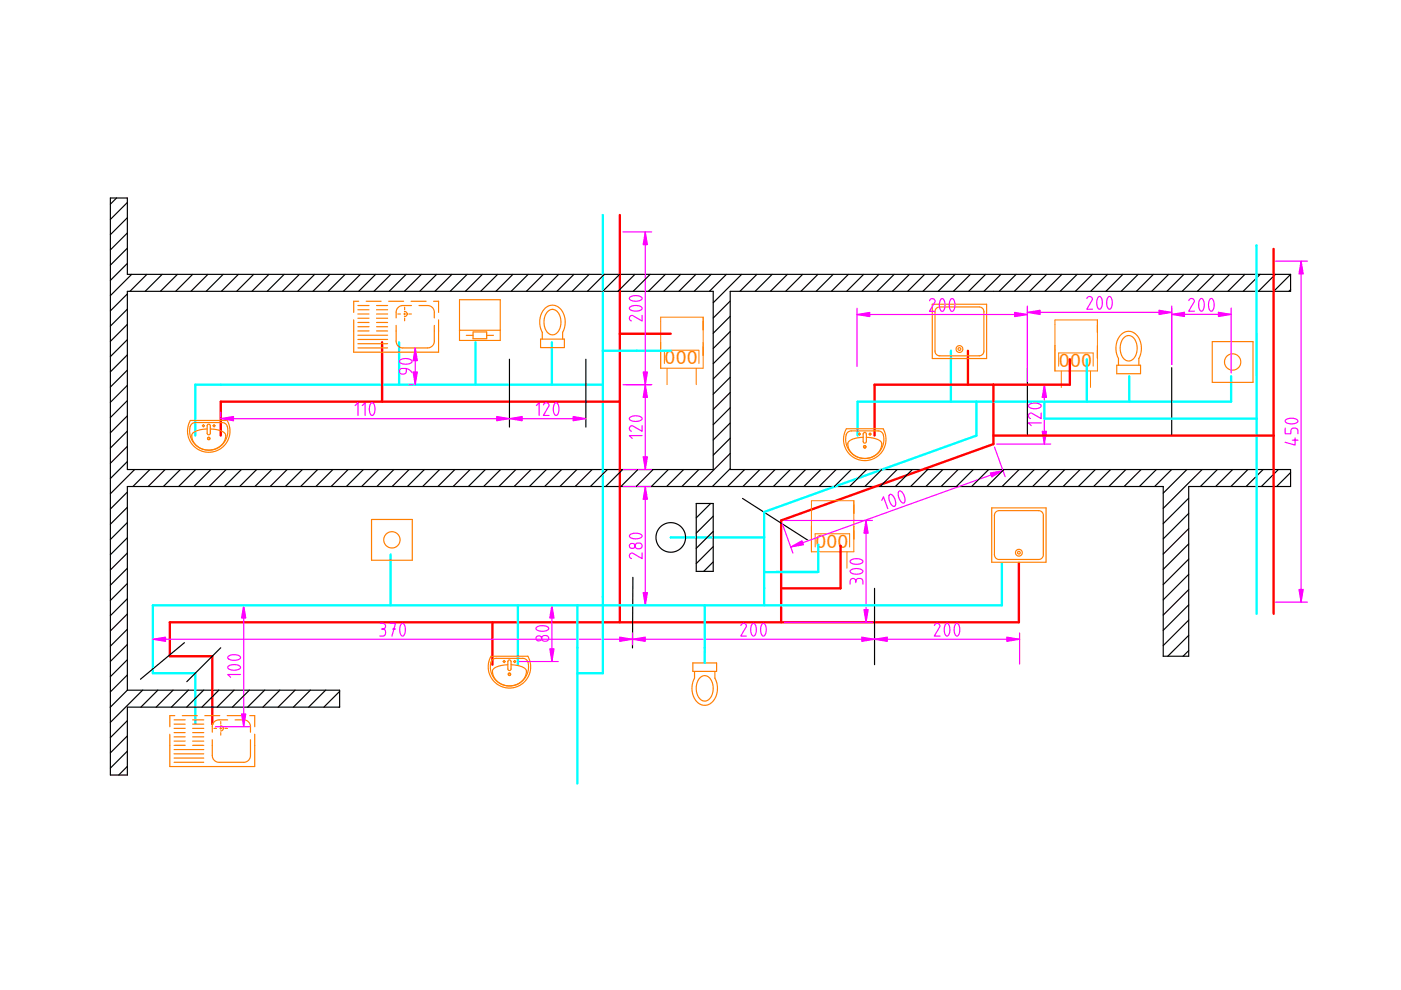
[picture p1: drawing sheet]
<svg xmlns="http://www.w3.org/2000/svg" width="297mm" height="210mm" viewBox="0 0 297 210" stroke-linecap="round" stroke-linejoin="round" font-family="sans-serif">
<defs><g id="words">
<g font-size="3.7" fill="#ff7f00">
<text x="148" y="74.5" transform="rotate(-180 148 74.5)">000</text>
<text x="231.6" y="75.1" transform="rotate(-180 231.6 75.1)">000</text>
<text x="179.9" y="113.4" transform="rotate(-180 179.9 113.4)">000</text>
</g>
</g></defs>
<g fill="none" stroke="#000" stroke-width=".25">
<path d="M27 61.8h124.2v37.8h-124.2zM108 76.2v14.4M124.2 76.2v14.4M217.8 78v14.4M248.4 78v14.4M147.6 106.8h3.6v14.3h-3.6zM150.7 106.8l-3.1 3M151.2 119.1l-2 2M151.2 115.9l-3.6 3.6M151.2 112.7l-3.6 3.6M151.2 109.4l-3.6 3.6M157.4 105.7l13.9 8.9"/>
<path d="M246.6 103.2h-219.6v43.1h45v3.6h-45v14.4h-3.6v-122.3h3.6v16.2h246.6v3.6h-118.8v37.8h118.8v3.6M39.1 136.3l-9.3 7.7M46.8 137.3l-7.2 7.2M134.2 122.4l-.1 15M185.4 124.7v16.2M23.4 149.9h.1"/>
<circle cx="142.2" cy="113.9" r="3.1"/>
</g>
<g fill="none" stroke="#0ff" stroke-width=".5">
<path d="M127.8 45.6v82.7M84.6 72.6v9M100.8 72.6v9M117 72.6v9M127.8 74.4h14.4M201.6 74.4v10.8M239.4 79.8v5.4M261 79.8v5.4h-54v7.2l-45 16.1M127.8 81.6h-86.4v10.8M181.8 85.2v7.2M82.8 117.5v10.8M142.2 113.9h19.8"/>
<path d="M212.4 119.3v9M32.4 128.3v14.4h9v10.8M109.8 128.3v12.6M122.4 137.3v28.8"/>
</g>
<path d="M131.4 45.6v86.3M81 72.6v12.6M131.4 70.8h10.8M205.2 74.4v7.2M131.4 85.2h-84.6v7.2M185.4 92.4v-10.8h25.2v12.6l-45 16.1v21.6M216 119.3v12.6h-180v7.2h9v14.4M104.4 131.9v9" fill="none" stroke="#f00" stroke-width=".5"/>
<g fill="none" stroke="#ff7f00" stroke-width=".25">
<path d="M75 67.8v6.9h18v-6.9M75.9 73.8h6.3M75.9 64.8h2.3M75.9 65.7h2.3M75.9 66.6h2.3M75.9 67.5h2.3M75.9 68.4h2.3M75.9 69.3h2.3M75.9 70.2h2.3M75.9 71.1h6.3M75.9 72h6.3M75.9 72.9h6.3"/>
<path d="M76 63.9h-1v2.3M77.6 63.9h3.2M79.8 64.8h2.4M79.8 65.7h2.4M79.8 66.6h2.4M79.8 67.5h2.4M79.8 68.4h2.4M79.8 69.3h2.4M79.8 70.2h2.4M82.4 63.9h3.2M84 69v3.8l.6 .7 .8 .3h5.3l.8-.3 .4-.4 .2-.6v-3.5M84.3 66.6h.6"/>
<path d="M85.6 66.6h.4M85.7 66l.4 .2 .2 .4-.2 .4-.4 .1M85.8 65.1v.6M85.8 66.4v.4M85.8 67.5v.5M86.7 66.6h.5M87.2 63.9h3.1M87.2 64.8h-1.9l-.8 .3-.5 .8v1.5M88.8 64.8h2l.8 .3 .4 .8 .1 1.5M91.9 63.9h1.1v2.3M97.4 63.5h8.7v8.7h-8.7zM97.4 70h8.7"/>
<path d="M98.9 71.1h1.4M100.3 70.4h2.9v1.4h-2.9zM103.2 71.1h1.4M114.6 71.9h5.1v1.8h-5.1zM115 71.9v-1.4l-.6-1.9 .2-1.6 .4-.9 .6-.8 .8-.5 .7-.1 .8 .2 .7 .4 .6 .7 .4 .9 .2 1.7-.2 1-.3 .9v1.4M116.1 66.1l.8-.5 .8 .1 .6 .6 .5 1 .1 1.2-.2 1.1-.5 .9-.8 .5h-.5l-.6-.3-.5-.6-.3-.8-.1-1.8 .3-.8zM197.7 64.5h11.5v11.5h-11.5zM198.5 65.4l.7-.3h8.4l.7 .3 .3 .7v8.4l-.3 .6-.7 .3h-8.4l-.7-.2-.3-.8v-8.3zM236.8 77.4h5v1.8h-5zM237.1 77.4v-1.4l-.5-1.8 .2-1.7 .4-.9 .6-.7 .7-.5 .8-.2 .8 .2 .7 .5 .6 .7 .4 .9 .2 1.6-.2 1-.3 .9v1.4M238.3 71.6l.7-.4 .8 .1 .7 .5 .5 1 .1 1.2-.2 1.1-.5 .9-.8 .5h-.6l-.6-.3-.4-.5-.4-.8v-1.8l.3-.9zM257 72.4h8.7v8.7h-8.7z"/>
<path d="M40.4 89.1h7.8l.4 1.1 .2 1.2-.2 1.2-.4 1-1.2 1.4-1.6 .7-1.7 .2-1.7-.6-1.3-1.1-.8-1.6-.1-1.8zM40.6 89.9l.8-.3 6.1 .1 .6 .4 .2 .7v1.1l-.3 1-.8 1.3-1.4 .9-1.5 .3-1.6-.2-1.3-1-.9-1.3-.3-1.6 .1-.9zM42.9 90.3l.2-.3 .3 .3-.3 .2zM43.9 91l-1.3 .1-1.2 .4-.6 .5-.1 .5 .3 1.1 .8 1 1.2 .6 1.3 .2 1.3-.2 1.1-.6 .8-1 .3-1.1-.1-.6-.6-.4-1.1-.4-1.4-.1M44 90h.4l.2 .2v1.7l-.3 .3-.4-.3zM45.2 90.3l.2-.3 .2 .3-.2 .2zM179.4 90.9h7.8l.5 1.1 .1 1.1-.1 1.2-.5 1.1-1.1 1.3-1.6 .8-1.7 .1-1.7-.5-1.3-1.2-.8-1.6-.1-1.7zM179.7 91.7l.8-.3 6.1 .1 .5 .4 .3 .7v1.1l-.3 1-.9 1.3-1.3 .9-1.5 .3-1.6-.3-1.3-.9-.9-1.3-.3-1.7 .1-.8zM182 92l.2-.2 .2 .2-.2 .3zM183 92.7l-1.4 .2-1.1 .3-.6 .5-.1 .6 .3 1.1 .8 .9 1.1 .7 1.3 .2 1.4-.2 1.1-.7 .8-.9 .3-1.1-.1-.6-.6-.5-1.2-.3-1.3-.2M183.1 91.8l.4-.1 .2 .3v1.7l-.3 .2-.4-.2zM184.2 92l.3-.2 .2 .2-.2 .3z"/>
<path d="M78.8 110.1h8.6v8.7h-8.6zM210.3 107.7h11.5v11.5h-11.5zM211.1 108.6l.7-.3h8.4l.7 .2 .3 .8v8.3l-.3 .7-.7 .3h-8.4l-.7-.3-.3-.7v-8.3zM104.1 139.1h7.8l.5 1.1 .1 1.2-.1 1.1-.5 1.1-1.2 1.4-1.5 .7-1.8 .1-1.6-.5-1.4-1.2-.7-1.6-.2-1.7zM104.4 139.9l.7-.3 6.2 .1 .5 .4 .2 .7v1l-.2 1.1-.9 1.3-1.3 .9-1.5 .3-1.6-.3-1.3-.8-.9-1.4-.3-1.7 .1-.8zM36 155.7v6.8h18v-6.8M36.9 152.6h2.4M36.9 153.5h2.4M36.9 154.4h2.4M36.9 155.3h2.4M36.9 156.2h2.4M36.9 157.1h2.4"/>
<path d="M36.9 158h2.4M36.9 158.9h6.3M36.9 159.8h6.3M37.1 151.7h-1.1v2.4M38.7 151.7h3.1M40.8 152.6h2.4M40.8 153.5h2.4M40.8 154.4h2.4M40.8 155.3h2.4M40.8 156.2h2.4M40.8 157.1h2.4M40.8 158h2.4"/>
<path d="M43.4 151.7h3.2M45 156.8l.1 3.8 .5 .8 .8 .2h5.3l.8-.2 .4-.5 .2-.5v-3.6M45.4 154.4h.5M46.6 154.4h.4M46.8 153.9l.4 .1 .1 .4-.1 .4-.4 .2M46.8 153v.5M46.8 154.3v.3M46.8 155.3v.6M47.7 154.4h.5M48.2 151.7h3.2M48.3 152.6h-2l-.8 .3-.5 .9v1.5M49.8 152.6h2.1l.7 .4 .5 .7v1.6"/>
<path d="M52.9 151.7h1.1v2.4M106.7 140.3l.2-.3 .2 .3-.2 .2zM107.7 140.9l-1.4 .2-1.1 .4-.7 .5-.1 .5 .4 1.1 .7 1 1.2 .6 1.3 .2 1.3-.2 1.2-.6 .8-1 .3-1.1-.1-.6-.7-.4-1.1-.4-1.4-.2M107.8 140l.3-.1 .2 .3v1.7l-.2 .3-.4-.3zM108.9 140.3l.2-.3 .3 .3-.3 .2zM146.9 140.6h5v1.8h-5zM147.3 142.4v1.4l-.4 .8-.2 1.1 .2 1.6 .4 .9 .6 .7 .7 .5 .8 .1 .8-.1 .7-.4 .6-.8 .4-.9 .2-1.7-.5-1.8v-1.4M148.4 143.7l.8-.4 .8 .1 .7 .6 .4 1 .1 1.1-.2 1.2-.6 .9-.7 .4h-.6l-.6-.3-.5-.6-.3-.8v-1.8l.3-.8zM36.9 161.6h6.3M36.9 160.7h6.3"/>
<circle cx="203.4" cy="74" r=".29"/>
<circle cx="203.4" cy="74" r=".72"/>
<circle cx="261.3" cy="76.7" r="1.73"/>
<circle cx="44.3" cy="93" r=".27"/>
<circle cx="44.3" cy="93" r=".22"/>
<circle cx="183.3" cy="94.7" r=".27"/>
<circle cx="183.3" cy="94.7" r=".22"/>
<circle cx="83.1" cy="114.5" r="1.73"/>
<circle cx="216" cy="117.2" r=".29"/>
<circle cx="216" cy="117.2" r=".72"/>
<circle cx="108" cy="143" r=".27"/>
<circle cx="108" cy="143" r=".22"/>
</g>
<path d="M140.1 67.3h9v10.8h-9zM140.9 77.1v-2.8h7.3v2.8M141.4 78.1v3.5M147.6 78.1v3.5M223.7 67.8h9v10.9h-9zM224.5 77.6v-2.8h7.3v2.8M225 78.7v3.4M231.2 78.7v3.4M172 106.2h9v10.8h-9zM172.8 116v-2.8h7.3v2.8M173.4 117v3.5M179.6 117v3.5" fill="none" stroke="#ff7f00" stroke-width=".21"/>
<path d="M108 88.8h16.2" fill="none" stroke="#f0f" stroke-width=".25"/>
<path d="M121.5 88.3l2.7 .5-2.7 .4z" fill="#f0f"/>
<path d="M121.5 88.3l2.7 .5-2.7 .4z" fill="#f0f" stroke="#f0f" stroke-width=".25"/>
<path d="M108 88.8l2.7-.5v.9z" fill="#f0f"/>
<path d="M108 88.8l2.7-.5v.9z" fill="#f0f" stroke="#f0f" stroke-width=".25"/>
<path d="M46.8 88.8h61.2M113.7 86l.6-.6v2.7M115.2 85.8a.58 .58 0 0 1 .7-.4 .58 .58 0 0 1 .5 .7l-1.2 2h1.2M117.7 85.5l.2-.1a1.86 1.86 0 0 1 .3 2.5l-.3 .2a1.86 1.86 0 0 1-.3-2.6z" fill="none" stroke="#f0f" stroke-width=".25"/>
<path d="M105.3 88.3l2.7 .5-2.7 .4z" fill="#f0f"/>
<path d="M105.3 88.3l2.7 .5-2.7 .4z" fill="#f0f" stroke="#f0f" stroke-width=".25"/>
<path d="M46.8 88.8l2.7-.5v.9z" fill="#f0f"/>
<path d="M46.8 88.8l2.7-.5v.9z" fill="#f0f" stroke="#f0f" stroke-width=".25"/>
<path d="M88 73.8v7.8M46.8 87.4v1.1M75.3 86l.6-.6v2.7M76.8 86l.6-.6v2.7M78.7 85.5l.2-.1a1.86 1.86 0 0 1 .3 2.5l-.3 .2a1.86 1.86 0 0 1-.3-2.6z" fill="none" stroke="#f0f" stroke-width=".25"/>
<path d="M87.6 78.9h.9l-.5 2.7z" fill="#f0f"/>
<path d="M87.6 78.9h.9l-.5 2.7z" fill="#f0f" stroke="#f0f" stroke-width=".25"/>
<path d="M88 73.8l.5 2.7h-.9z" fill="#f0f"/>
<path d="M88 73.8l.5 2.7h-.9z" fill="#f0f" stroke="#f0f" stroke-width=".25"/>
<path d="M136.8 49.2v32.4M84.8 76.4a2.02 2.02 0 0 1 2.6 .2 1.86 1.86 0 0 1-2.6 .3l-.1-.3zM86.2 78.2v.5a.6 .6 0 0 1-.6 .6h-.3a.6 .6 0 0 1-.6-.6 .6 .6 0 0 1 .6-.6l1.3 .2 .8 .7M86.7 81.6h.8" fill="none" stroke="#f0f" stroke-width=".25"/>
<path d="M136.4 78.9h.9l-.5 2.7z" fill="#f0f"/>
<path d="M136.4 78.9h.9l-.5 2.7z" fill="#f0f" stroke="#f0f" stroke-width=".25"/>
<path d="M136.8 49.2l.5 2.7h-.9z" fill="#f0f"/>
<path d="M136.8 49.2l.5 2.7h-.9z" fill="#f0f" stroke="#f0f" stroke-width=".25"/>
<path d="M132.1 49.2h6.1M133.5 65.1h.1a2.02 2.02 0 0 1 2.5 .2v.1a1.86 1.86 0 0 1-2.5 .2l-.2-.2zM133.5 63h.1a2.02 2.02 0 0 1 2.5 .2v.1a1.86 1.86 0 0 1-2.5 .2l-.2-.2zM136.1 66.9v1.2l-2.2-1.2a.6 .6 0 0 0-.5 .6 .6 .6 0 0 0 .5 .5M132.1 81.6h6.1M136.8 81.6v18" fill="none" stroke="#f0f" stroke-width=".25"/>
<path d="M136.4 96.9h.9l-.5 2.7z" fill="#f0f"/>
<path d="M136.4 96.9h.9l-.5 2.7z" fill="#f0f" stroke="#f0f" stroke-width=".25"/>
<path d="M136.8 81.6l.5 2.7h-.9z" fill="#f0f"/>
<path d="M136.8 81.6l.5 2.7h-.9z" fill="#f0f" stroke="#f0f" stroke-width=".25"/>
<path d="M132.1 99.6h6.1M132.8 81.6h5.4M133.5 88.5h.1a2.02 2.02 0 0 1 2.5 .2v.1a1.86 1.86 0 0 1-2.5 .2l-.2-.2zM136.1 92.4h-2.7l.6 .6M136.1 90.3v1.2l-2.2-1.2a.6 .6 0 0 0-.5 .5 .6 .6 0 0 0 .5 .6M136.8 103.2v25.1" fill="none" stroke="#f0f" stroke-width=".25"/>
<path d="M136.4 125.6h.9l-.5 2.7z" fill="#f0f"/>
<path d="M136.4 125.6h.9l-.5 2.7z" fill="#f0f" stroke="#f0f" stroke-width=".25"/>
<path d="M136.8 103.2l.5 2.7h-.9z" fill="#f0f"/>
<path d="M136.8 103.2l.5 2.7h-.9z" fill="#f0f" stroke="#f0f" stroke-width=".25"/>
<g fill="none" stroke="#f0f" stroke-width=".25">
<path d="M132.1 103.2h6.1M133.5 113.4h.1a2.02 2.02 0 0 1 2.5 .2v.1a1.86 1.86 0 0 1-2.5 .2l-.2-.2zM134.8 115.3l.7-.2a.6 .6 0 0 1 .6 .6 .6 .6 0 0 1-.6 .6h-.3a.6 .6 0 0 1-.5-.3 .6 .6 0 0 1 .1-.7zM136.1 117.2v1.2l-2.2-1.1a.6 .6 0 0 0-.5 .5 .6 .6 0 0 0 .5 .6M51.7 128.3v25.8M132.1 128.3h6.1"/>
<circle cx="134" cy="115.7" r=".57"/>
</g>
<path d="M51.7 128.3l.4 2.7h-.9z" fill="#f0f"/>
<path d="M51.7 128.3l.4 2.7h-.9z" fill="#f0f" stroke="#f0f" stroke-width=".25"/>
<path d="M51.2 151.4h.9l-.4 2.7z" fill="#f0f"/>
<path d="M51.2 151.4h.9l-.4 2.7z" fill="#f0f" stroke="#f0f" stroke-width=".25"/>
<path d="M45.7 128.3h7.3M48.4 139.2a2.02 2.02 0 0 1 2.6 .1v.1a1.86 1.86 0 0 1-2.6 .3l-.1-.3zM117 128.3v12M45.7 154.1h7.3M48.4 141.3v-.1a2.02 2.02 0 0 1 2.6 .2v.1a1.86 1.86 0 0 1-2.6 .3l-.1-.3zM51 143h-2.7l.6 .6" fill="none" stroke="#f0f" stroke-width=".25"/>
<path d="M117 128.3l.5 2.7h-.9z" fill="#f0f"/>
<path d="M117 128.3l.5 2.7h-.9z" fill="#f0f" stroke="#f0f" stroke-width=".25"/>
<path d="M116.6 137.6h.9l-.5 2.7z" fill="#f0f"/>
<path d="M116.6 137.6h.9l-.5 2.7z" fill="#f0f" stroke="#f0f" stroke-width=".25"/>
<g fill="none" stroke="#f0f" stroke-width=".25">
<path d="M183.6 110.3v21.6M110.5 128.3h7.9M113.7 133h.1a2.02 2.02 0 0 1 2.5 .2v.1a1.86 1.86 0 0 1-2.5 .2l-.2-.2zM115 134.9l.7-.1a.6 .6 0 0 1 .6 .6 .6 .6 0 0 1-.6 .6h-.3a.6 .6 0 0 1-.5-.4 .6 .6 0 0 1 .1-.7zM110 140.3h8.4"/>
<circle cx="114.2" cy="135.3" r=".57"/>
</g>
<path d="M183.2 129.2h.9l-.5 2.7z" fill="#f0f"/>
<path d="M183.2 129.2h.9l-.5 2.7z" fill="#f0f" stroke="#f0f" stroke-width=".25"/>
<path d="M183.6 110.3l.5 2.7h-.9z" fill="#f0f"/>
<path d="M183.6 110.3l.5 2.7h-.9z" fill="#f0f" stroke="#f0f" stroke-width=".25"/>
<path d="M166.3 110.3h18.7M180.3 118.8h.1a2.02 2.02 0 0 1 2.5 .2v.1a1.86 1.86 0 0 1-2.5 .2l-.2-.2zM32.4 135.5h101.7M166.3 131.9h18.7M180.2 123.8v-.6a.6 .6 0 0 1 .6-.6 .6 .6 0 0 1 .6 .6 .6 .6 0 0 1 .6-.6h.3a.6 .6 0 0 1 .6 .6v.6M180.3 120.9h.1a2.02 2.02 0 0 1 2.5 .2v.1a1.86 1.86 0 0 1-2.5 .2l-.2-.2zM181.4 123.2v.3" fill="none" stroke="#f0f" stroke-width=".25"/>
<path d="M32.4 135.5l2.7-.4v.9z" fill="#f0f"/>
<path d="M32.4 135.5l2.7-.4v.9z" fill="#f0f" stroke="#f0f" stroke-width=".25"/>
<path d="M131.4 135.1l2.7 .4-2.7 .5z" fill="#f0f"/>
<path d="M131.4 135.1l2.7 .4-2.7 .5z" fill="#f0f" stroke="#f0f" stroke-width=".25"/>
<path d="M80.6 132.2h.6a.6 .6 0 0 1 .6 .6 .6 .6 0 0 1-.6 .6 .6 .6 0 0 1 .6 .6v.3a.6 .6 0 0 1-.6 .6h-.6M80.9 133.4h.3M82.7 132.2h1.2l-.8 2.7M83.3 133.4h.6M85.1 132.3l.3-.1a1.86 1.86 0 0 1 .2 2.5l-.3 .2a1.86 1.86 0 0 1-.2-2.6zM134.1 134.2v2.5M134.1 135.5h51.3" fill="none" stroke="#f0f" stroke-width=".25"/>
<path d="M134.1 135.5l2.7-.4v.9z" fill="#f0f"/>
<path d="M134.1 135.5l2.7-.4v.9z" fill="#f0f" stroke="#f0f" stroke-width=".25"/>
<path d="M182.7 135.1l2.7 .4-2.7 .5z" fill="#f0f"/>
<path d="M182.7 135.1l2.7 .4-2.7 .5z" fill="#f0f" stroke="#f0f" stroke-width=".25"/>
<path d="M157.1 132.6a.58 .58 0 0 1 .7-.4 .58 .58 0 0 1 .4 .7l-1.1 2h1.2M159.5 132.3l.3-.1a1.86 1.86 0 0 1 .2 2.5l-.2 .2a1.86 1.86 0 0 1-.3-2.6zM161.6 132.3l.3-.1a1.86 1.86 0 0 1 .2 2.5l-.2 .2a1.86 1.86 0 0 1-.3-2.6zM185.4 135.5h30.8" fill="none" stroke="#f0f" stroke-width=".25"/>
<path d="M185.4 135.5l2.7-.4v.9z" fill="#f0f"/>
<path d="M185.4 135.5l2.7-.4v.9z" fill="#f0f" stroke="#f0f" stroke-width=".25"/>
<path d="M213.5 135.1l2.7 .4-2.7 .5z" fill="#f0f"/>
<path d="M213.5 135.1l2.7 .4-2.7 .5z" fill="#f0f" stroke="#f0f" stroke-width=".25"/>
<path d="M210.9 94.8l2.2 6.3M212.7 99.8l-45.1 16.2M165.8 111l2.3 6.3M198.1 132.6a.58 .58 0 0 1 .7-.4 .58 .58 0 0 1 .5 .7l-1.2 2h1.2M200.6 132.3l.2-.1a1.86 1.86 0 0 1 .3 2.5l-.3 .2a1.86 1.86 0 0 1-.3-2.6zM202.7 132.3l.2-.1a1.86 1.86 0 0 1 .3 2.5l-.3 .2a1.86 1.86 0 0 1-.3-2.6zM216.2 134.2v6.6" fill="none" stroke="#f0f" stroke-width=".25"/>
<path d="M167.6 116l2.4-1.3 .3 .8z" fill="#f0f"/>
<path d="M167.6 116l2.4-1.3 .3 .8z" fill="#f0f" stroke="#f0f" stroke-width=".25"/>
<path d="M210 100.3l2.7-.5-2.4 1.3z" fill="#f0f"/>
<path d="M210 100.3l2.7-.5-2.4 1.3z" fill="#f0f" stroke="#f0f" stroke-width=".25"/>
<path d="M221.4 81.6v12.6M187 106.1l.3-.8 .9 2.6M188.6 104.9l.1-.1a1.86 1.86 0 0 1 1.1 2.3l-.2 .3a1.86 1.86 0 0 1-1.1-2.4zM190.6 104.2l.1-.1a1.86 1.86 0 0 1 1.1 2.3l-.2 .2a1.86 1.86 0 0 1-1.1-2.3z" fill="none" stroke="#f0f" stroke-width=".25"/>
<path d="M221.4 81.6l.5 2.7h-.9z" fill="#f0f"/>
<path d="M221.4 81.6l.5 2.7h-.9z" fill="#f0f" stroke="#f0f" stroke-width=".25"/>
<path d="M221 91.5h.9l-.5 2.7z" fill="#f0f"/>
<path d="M221 91.5h.9l-.5 2.7z" fill="#f0f" stroke="#f0f" stroke-width=".25"/>
<path d="M217.8 66.2h30.6M211.3 81.6h11.5M211.3 94.2h11.5M218.1 85.8h.1a2.02 2.02 0 0 1 2.5 .2v.1a1.86 1.86 0 0 1-2.5 .2l-.2-.2zM220.7 89.7h-2.7l.6 .6M220.7 87.6v1.2l-2.2-1.2a.6 .6 0 0 0-.5 .6 .6 .6 0 0 0 .5 .5" fill="none" stroke="#f0f" stroke-width=".25"/>
<path d="M217.8 66.2l2.7-.4v.9z" fill="#f0f"/>
<path d="M217.8 66.2l2.7-.4v.9z" fill="#f0f" stroke="#f0f" stroke-width=".25"/>
<path d="M245.7 65.8l2.7 .4-2.7 .5z" fill="#f0f"/>
<path d="M245.7 65.8l2.7 .4-2.7 .5z" fill="#f0f" stroke="#f0f" stroke-width=".25"/>
<path d="M217.8 64.9v12.4M230.4 63.3h.1a.58 .58 0 0 1 .7-.4 .58 .58 0 0 1 .4 .7l-1.2 2h1.2M232.9 63l.2-.1a1.86 1.86 0 0 1 .3 2.5l-.3 .2a1.86 1.86 0 0 1-.2-2.6zM235 63l.2-.1a1.86 1.86 0 0 1 .3 2.5l-.3 .2a1.86 1.86 0 0 1-.2-2.6zM248.4 64.9v12.4M248.4 66.7h12.6" fill="none" stroke="#f0f" stroke-width=".25"/>
<path d="M248.4 66.7l2.7-.5v.9z" fill="#f0f"/>
<path d="M248.4 66.7l2.7-.5v.9z" fill="#f0f" stroke="#f0f" stroke-width=".25"/>
<path d="M258.3 66.2l2.7 .5-2.7 .4z" fill="#f0f"/>
<path d="M258.3 66.2l2.7 .5-2.7 .4z" fill="#f0f" stroke="#f0f" stroke-width=".25"/>
<path d="M181.7 66.7h36.1M248.4 65.3v12M252 63.7h.1a.58 .58 0 0 1 .7-.4 .58 .58 0 0 1 .4 .7l-1.2 2h1.2M254.5 63.4l.2-.1a1.86 1.86 0 0 1 .3 2.5l-.3 .2a1.86 1.86 0 0 1-.2-2.6zM256.6 63.4l.2-.1a1.86 1.86 0 0 1 .3 2.5l-.3 .2a1.86 1.86 0 0 1-.2-2.6zM261 65.3v13.8" fill="none" stroke="#f0f" stroke-width=".25"/>
<path d="M215.1 66.2l2.7 .5-2.7 .4z" fill="#f0f"/>
<path d="M215.1 66.2l2.7 .5-2.7 .4z" fill="#f0f" stroke="#f0f" stroke-width=".25"/>
<path d="M181.7 66.7l2.7-.5v.9z" fill="#f0f"/>
<path d="M181.7 66.7l2.7-.5v.9z" fill="#f0f" stroke="#f0f" stroke-width=".25"/>
<path d="M275.9 55.4v72.3M181.7 65.3v12.4M197.1 63.8v-.1a.58 .58 0 0 1 .7-.4 .58 .58 0 0 1 .4 .7l-1.1 2h1.2M199.5 63.4l.3-.1a1.86 1.86 0 0 1 .2 2.6l-.2 .1a1.86 1.86 0 0 1-.3-2.5zM201.6 63.4l.3-.1a1.86 1.86 0 0 1 .2 2.6l-.2 .1a1.86 1.86 0 0 1-.3-2.5zM217.8 65.3v15.6" fill="none" stroke="#f0f" stroke-width=".25"/>
<g fill="none" stroke="#0ff" stroke-width=".5">
<path d="M266.4 52.1h.1M266.4 52.1v36.7M230.4 76.2v9M181.8 85.2h25.2M221.4 85.2v3.6h45M266.4 88.8v41.3M162 108.5v16.2M173.5 115.5h.1M173.5 115.5v5.8h-11.4M32.4 128.3h180M122.4 128.3v9M127.8 128.3v14.4h-5.4"/>
<path d="M149.4 128.3v12.3"/>
</g>
<path d="M270 52.8v77.3M226.8 76.2v5.4h-16.2M210.6 92.4h59.4M178.2 115.7h.1M178.2 115.7v9h-12.6" fill="none" stroke="#f00" stroke-width=".5"/>
<g fill="none" stroke="#000" stroke-width=".25">
<path d="M24.7 42l-1.3 1.3M27 55.9l-3.6 3.5M27 52.6l-3.6 3.6M27 49.4l-3.6 3.6M27 46.2l-3.6 3.6M27 42.9l-3.6 3.6M27.9 58.2l-4.5 4.5M31.1 58.2l-3.6 3.6M34.4 58.2l-3.6 3.6M37.6 58.2l-3.6 3.6M40.8 58.2l-3.6 3.6M44.1 58.2l-3.6 3.6"/>
<path d="M47.3 58.2l-3.6 3.6M50.5 58.2l-3.6 3.6M53.8 58.2l-3.6 3.6M57 58.2l-3.6 3.6M60.2 58.2l-3.6 3.6M63.5 58.2l-3.6 3.6M66.7 58.2l-3.6 3.6M69.9 58.2l-3.6 3.6M73.2 58.2l-3.6 3.6M76.4 58.2l-3.6 3.6M79.6 58.2l-3.6 3.6M82.9 58.2l-3.6 3.6"/>
<path d="M86.1 58.2l-3.6 3.6M89.3 58.2l-3.6 3.6M92.6 58.2l-3.6 3.6M95.8 58.2l-3.6 3.6M99 58.2l-3.6 3.6M102.3 58.2l-3.6 3.6M105.5 58.2l-3.6 3.6M108.7 58.2l-3.6 3.6M112 58.2l-3.6 3.6M115.2 58.2l-3.6 3.6M118.4 58.2l-3.6 3.6M121.7 58.2l-3.6 3.6"/>
<path d="M124.9 58.2l-3.6 3.6M128.1 58.2l-3.6 3.6M131.4 58.2l-3.6 3.6M134.6 58.2l-3.6 3.6M137.8 58.2l-3.6 3.6M141.1 58.2l-3.6 3.6M144.3 58.2l-3.6 3.6M147.5 58.2l-3.6 3.6M150.8 58.2l-3.6 3.6M154 58.2l-3.6 3.6M157.2 58.2l-6 6M160.5 58.2l-3.6 3.6"/>
<path d="M163.7 58.2l-3.6 3.6M166.9 58.2l-3.6 3.6M170.2 58.2l-3.6 3.6M173.4 58.2l-3.6 3.6M176.6 58.2l-3.6 3.6M179.9 58.2l-3.6 3.6M183.1 58.2l-3.6 3.6M186.3 58.2l-3.6 3.6M189.6 58.2l-3.6 3.6M192.8 58.2l-3.6 3.6M196 58.2l-3.6 3.6M199.3 58.2l-3.6 3.6"/>
<path d="M202.5 58.2l-3.6 3.6M205.7 58.2l-3.6 3.6M209 58.2l-3.6 3.6M212.2 58.2l-3.6 3.6M215.4 58.2l-3.6 3.6M218.7 58.2l-3.6 3.6M221.9 58.2l-3.6 3.6M225.1 58.2l-3.6 3.6M228.4 58.2l-3.6 3.6M231.6 58.2l-3.6 3.6M234.8 58.2l-3.6 3.6M238.1 58.2l-3.6 3.6"/>
<path d="M241.3 58.2l-3.6 3.6M244.5 58.2l-3.6 3.6M247.8 58.2l-3.6 3.6M251 58.2l-3.6 3.6M254.2 58.2l-3.6 3.6M257.5 58.2l-3.6 3.6M260.7 58.2l-3.6 3.6M263.9 58.2l-3.6 3.6M267.2 58.2l-3.6 3.6M270.4 58.2l-3.6 3.6M273.6 58.2l-3.6 3.6M27 78.5l-3.6 3.6"/>
<path d="M27 75.2l-3.6 3.6M27 72l-3.6 3.6M27 68.8l-3.6 3.6M27 65.5l-3.6 3.6M27 62.3l-3.6 3.6M154.8 80l-3.6 3.6M154.8 76.8l-3.6 3.6M154.8 73.5l-3.6 3.6M154.8 70.3l-3.6 3.6M154.8 67.1l-3.6 3.6M154.8 63.8l-3.6 3.6M273.6 61.4l-.3 .4"/>
<path d="M27 97.9l-3.6 3.6M27 94.6l-3.6 3.6M27 91.4l-3.6 3.6M27 88.2l-3.6 3.6M27 84.9l-3.6 3.6M27 81.7l-3.6 3.6M28.5 99.6l-5.1 5.1M31.8 99.6l-3.6 3.6M35 99.6l-3.6 3.6M38.2 99.6l-3.6 3.6M41.5 99.6l-3.6 3.6M44.7 99.6l-3.6 3.6"/>
<path d="M47.9 99.6l-3.6 3.6M51.2 99.6l-3.6 3.6M54.4 99.6l-3.6 3.6M57.6 99.6l-3.6 3.6M60.9 99.6l-3.6 3.6M64.1 99.6l-3.6 3.6M67.3 99.6l-3.6 3.6M70.6 99.6l-3.6 3.6M73.8 99.6l-3.6 3.6M77 99.6l-3.6 3.6M80.3 99.6l-3.6 3.6M83.5 99.6l-3.6 3.6"/>
<path d="M86.7 99.6l-3.6 3.6M90 99.6l-3.6 3.6M93.2 99.6l-3.6 3.6M96.4 99.6l-3.6 3.6M99.7 99.6l-3.6 3.6M102.9 99.6l-3.6 3.6M106.1 99.6l-3.6 3.6M109.4 99.6l-3.6 3.6M112.6 99.6l-3.6 3.6M115.8 99.6l-3.6 3.6M119.1 99.6l-3.6 3.6M122.3 99.6l-3.6 3.6"/>
<path d="M125.5 99.6l-3.6 3.6M128.8 99.6l-3.6 3.6M132 99.6l-3.6 3.6M135.2 99.6l-3.6 3.6M138.5 99.6l-3.6 3.6M141.7 99.6l-3.6 3.6M144.9 99.6l-3.6 3.6M148.2 99.6l-3.6 3.6M154.8 99.4l-3.8 3.8M154.8 96.1l-7 7.1M154.8 92.9l-3.6 3.6M154.8 89.7l-3.6 3.6"/>
<path d="M154.8 86.5l-3.6 3.5M154.8 83.2l-3.6 3.6M157.9 99.6l-3.6 3.6M161.1 99.6l-3.6 3.6M164.3 99.6l-3.6 3.6M167.6 99.6l-3.6 3.6M170.8 99.6l-3.6 3.6M174 99.6l-3.6 3.6M177.3 99.6l-3.6 3.6M180.5 99.6l-3.6 3.6M183.7 99.6l-3.6 3.6M187 99.6l-3.6 3.6"/>
<path d="M190.2 99.6l-3.6 3.6M193.4 99.6l-3.6 3.6M196.7 99.6l-3.6 3.6M199.9 99.6l-3.6 3.6M203.1 99.6l-3.6 3.6M206.4 99.6l-3.6 3.6M209.6 99.6l-3.6 3.6M212.8 99.6l-3.6 3.6M216.1 99.6l-3.6 3.6M219.3 99.6l-3.6 3.6M222.5 99.6l-3.6 3.6M225.8 99.6l-3.6 3.6"/>
<path d="M229 99.6l-3.6 3.6M232.2 99.6l-3.6 3.6M235.5 99.6l-3.6 3.6M238.7 99.6l-3.6 3.6M241.9 99.6l-3.6 3.6M245.2 99.6l-3.6 3.6M248.4 99.6l-3.6 3.6M251.6 99.6l-5 5M254.9 99.6l-8.3 8.2M258.1 99.6l-3.6 3.6M261.3 99.6l-3.6 3.6M264.6 99.6l-3.6 3.6"/>
<path d="M267.8 99.6l-3.6 3.6M271 99.6l-3.6 3.6M27 117.3l-3.6 3.5M27 114l-3.6 3.6M27 110.8l-3.6 3.6M27 107.6l-3.6 3.6M27 104.3l-3.6 3.6M246.6 103.2v35.9h5.4v-35.9h21.6M252 118.6l-5.4 5.3M252 115.3l-5.4 5.4M252 112.1l-5.4 5.4M252 108.9l-5.4 5.4"/>
<path d="M252 105.6l-5.4 5.4M273.6 100.2l-2.9 3M27 139.9l-3.6 3.6M27 136.6l-3.6 3.6M27 133.4l-3.6 3.6M27 130.2l-3.6 3.6M27 126.9l-3.6 3.6M27 123.7l-3.6 3.6M27 120.5l-3.6 3.6M252 137.9l-1.2 1.2M252 134.7l-4.4 4.4M252 131.5l-5.4 5.4"/>
<path d="M252 128.2l-5.4 5.4M252 125l-5.4 5.4M252 121.8l-5.4 5.4M27 159.3l-3.6 3.6M27 156l-3.6 3.6M27 152.8l-3.6 3.6M27 146.3l-3.6 3.6M27 143.1l-3.6 3.6M30.2 146.3l-6.8 6.9M33.5 146.3l-3.6 3.6M36.7 146.3l-3.6 3.6M39.9 146.3l-3.6 3.6"/>
<path d="M43.2 146.3l-3.6 3.6M46.4 146.3l-3.6 3.6M49.6 146.3l-3.6 3.6M52.9 146.3l-3.6 3.6M56.1 146.3l-3.6 3.6M59.3 146.3l-3.6 3.6M62.6 146.3l-3.6 3.6M65.8 146.3l-3.6 3.6M69 146.3l-3.6 3.6M72 149.8l-.1 .1M72 146.6l-3.3 3.3M27 162.5l-1.8 1.8"/>
</g>
<path d="M275.9 55.4l.4 2.7h-.9z" fill="#f0f"/>
<path d="M275.9 55.4l.4 2.7h-.9z" fill="#f0f" stroke="#f0f" stroke-width=".25"/>
<path d="M275.4 125h.9l-.4 2.7z" fill="#f0f"/>
<path d="M275.4 125h.9l-.4 2.7z" fill="#f0f" stroke="#f0f" stroke-width=".25"/>
<path d="M270.4 55.4h6.8M272.5 90.8v1.2h1.2v-.6a.6 .6 0 0 1 .6-.6h.3a.6 .6 0 0 1 .6 .6v.6M272.6 89a2.02 2.02 0 0 1 2.6 .2v.1a1.86 1.86 0 0 1-2.6 .2l-.1-.2zM274 93.3h1.2M274.6 92.9v1.5l-2.1-.6M270.4 127.7h6.8" fill="none" stroke="#f0f" stroke-width=".25"/>
<path d="M162 124.7v3.6" fill="none" stroke="#0ff" stroke-width=".5"/>
<use href="#words"/>
</svg>
